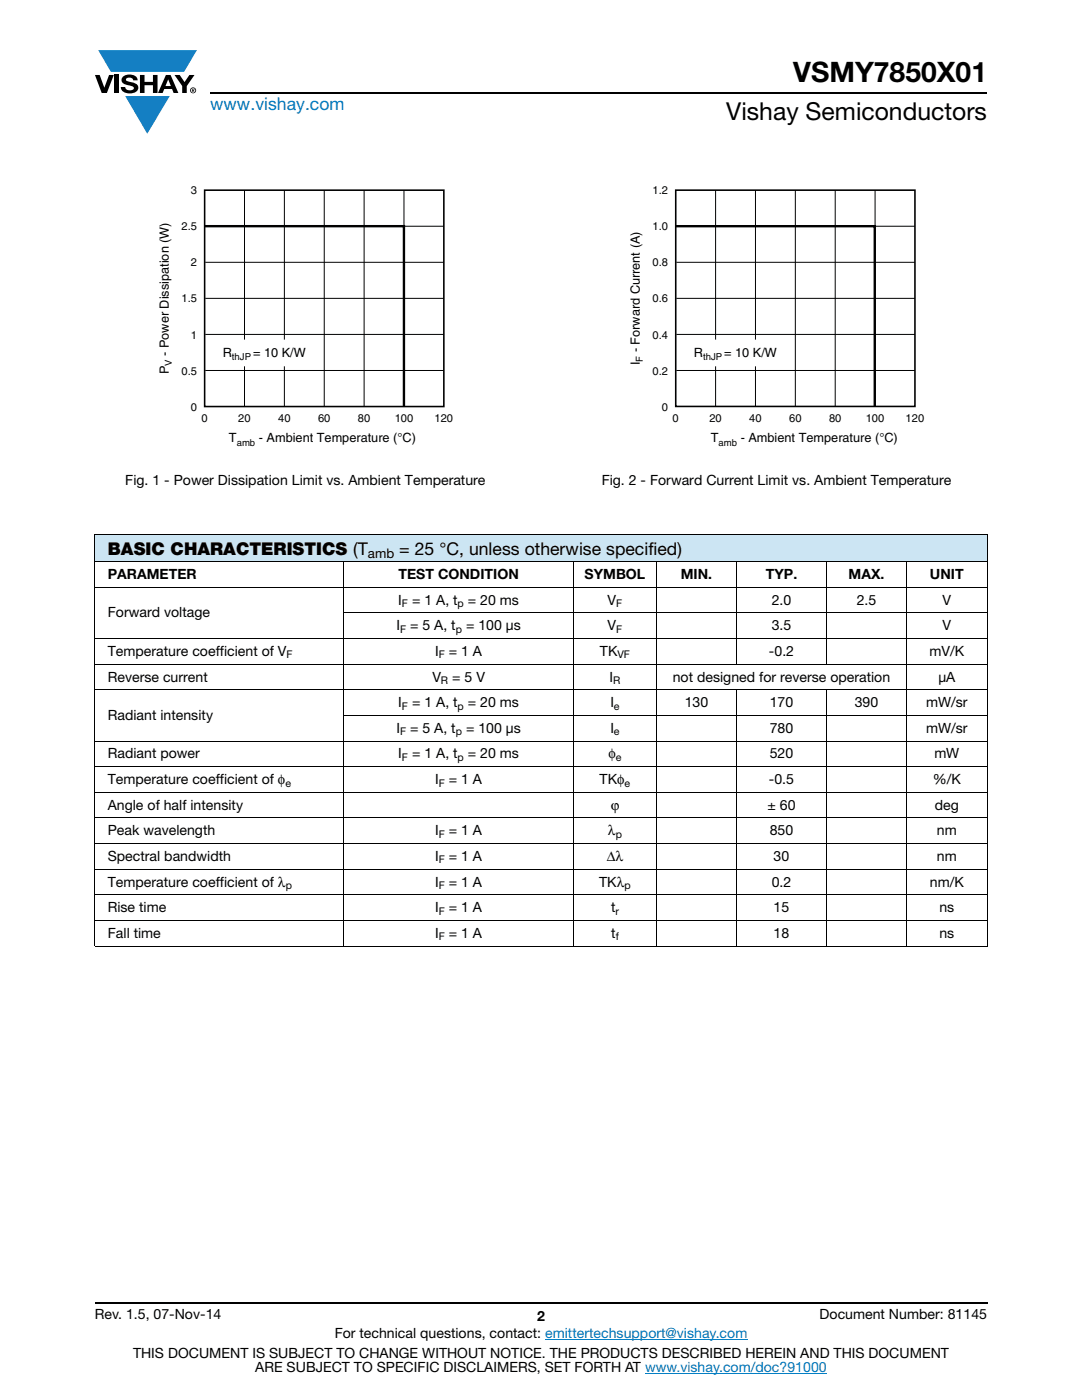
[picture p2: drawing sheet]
<svg xmlns="http://www.w3.org/2000/svg" width="216mm" height="279mm" viewBox="0 0 216 279" stroke-linecap="round" stroke-linejoin="round" font-family="sans-serif">
<defs><g id="words">
<text font-size="5.6" x="158.3" y="16.4">VSMY7850X01</text>
<text font-size="4.9" x="144.9" y="24">Vishay Semiconductors</text>
<text font-size="3.5" fill="#007ec4" x="42" y="21.9">www.vishay.com</text>
<g font-size="3.5">
<text x="21.5" y="110.7">BASIC CHARACTERISTICS (T</text>
<text x="79.7" y="110.7">= 25 °C, unless otherwise specified)</text>
</g>
<g font-size="2.8">
<text x="25" y="96.8">Fig. 1 - Power Dissipation Limit vs. Ambient Temperature</text>
<text x="120.1" y="96.8">Fig. 2 - Forward Current Limit vs. Ambient Temperature</text>
<text x="21.5" y="115.5">PARAMETER</text>
<text x="79.5" y="115.5">TEST CONDITION</text>
<text x="116.6" y="115.5">SYMBOL</text>
<text x="135.8" y="115.5">MIN.</text>
<text x="152.8" y="115.5">TYP.</text>
<text x="169.3" y="115.5">MAX.</text>
<text x="185.6" y="115.5">UNIT</text>
<text x="21.5" y="123.2">Forward voltage</text>
<text x="79.1" y="125.8">I</text>
<text x="79.5" y="120.7">I</text>
<text x="81.8" y="125.8">= 5 A, t</text>
<text x="82.2" y="120.7">= 1 A, t</text>
<text x="93" y="125.8">= 100 μs</text>
<text x="93.3" y="120.7">= 20 ms</text>
<text x="121.2" y="125.8">V</text>
<text x="121.2" y="120.7">V</text>
<text x="154" y="120.7">2.0</text>
<text x="154" y="125.8">3.5</text>
<text x="171" y="120.7">2.5</text>
<text x="188.1" y="120.7">V</text>
<text x="188.1" y="125.8">V</text>
<text x="21.5" y="130.9">Temperature coefficient of V</text>
<text x="86.8" y="130.9">I</text>
<text x="89.6" y="130.9">= 1 A</text>
<text x="119.7" y="130.9">TK</text>
<text x="153.4" y="130.9">-0.2</text>
<text x="185.5" y="130.9">mV/K</text>
<text x="21.5" y="136">Reverse current</text>
<text x="86.3" y="136">V</text>
<text x="90.2" y="136">= 5 V</text>
<text x="121.6" y="136">I</text>
<text x="134.2" y="136">not designed for reverse operation</text>
<text x="187.2" y="136">μA</text>
<text x="21.5" y="143.7">Radiant intensity</text>
<text x="79.5" y="141.1">I</text>
<text x="82.2" y="141.1">= 1 A, t</text>
<text x="93.3" y="141.1">= 20 ms</text>
<text x="121.8" y="141.1">I</text>
<text x="136.6" y="141.1">130</text>
<text x="153.6" y="141.1">170</text>
<text x="170.6" y="141.1">390</text>
<text x="184.8" y="141.1">mW/sr</text>
<text x="79.1" y="146.2">I</text>
<text x="81.8" y="146.2">= 5 A, t</text>
<text x="93" y="146.2">= 100 μs</text>
<text x="121.8" y="146.2">I</text>
<text x="153.6" y="146.2">780</text>
<text x="184.8" y="146.2">mW/sr</text>
<text x="21.5" y="151.4">Radiant power</text>
<text x="79.5" y="151.4">I</text>
<text x="82.2" y="151.4">= 1 A, t</text>
<text x="93.3" y="151.4">= 20 ms</text>
<text x="121.4" y="151.4">φ</text>
<text x="153.6" y="151.4">520</text>
<text x="186.4" y="151.4">mW</text>
<text x="21.5" y="161.6">Angle of half intensity</text>
<text x="21.5" y="156.5">Temperature coefficient of φ</text>
<text x="86.8" y="156.5">I</text>
<text x="89.6" y="156.5">= 1 A</text>
<text x="119.7" y="156.5">TKφ</text>
<text x="121.9" y="161.6">ϕ</text>
<text x="153.1" y="161.6">± 60</text>
<text x="153.4" y="156.5">-0.5</text>
<text x="186.1" y="156.5">%/K</text>
<text x="186.5" y="161.6">deg</text>
<text x="21.5" y="166.7">Peak wavelength</text>
<text x="86.8" y="166.7">I</text>
<text x="89.6" y="166.7">= 1 A</text>
<text x="121.3" y="166.7">λ</text>
<text x="153.6" y="166.7">850</text>
<text x="186.9" y="166.7">nm</text>
<text x="21.5" y="171.8">Spectral bandwidth</text>
<text x="86.8" y="171.8">I</text>
<text x="89.6" y="171.8">= 1 A</text>
<text x="121.1" y="171.8">Δλ</text>
<text x="154.4" y="171.8">30</text>
<text x="186.9" y="171.8">nm</text>
<text x="21.5" y="176.9">Temperature coefficient of λ</text>
<text x="86.8" y="176.9">I</text>
<text x="89.6" y="176.9">= 1 A</text>
<text x="119.6" y="176.9">TKλ</text>
<text x="154" y="176.9">0.2</text>
<text x="185.5" y="176.9">nm/K</text>
<text x="21.5" y="182.1">Rise time</text>
<text x="86.8" y="182.1">I</text>
<text x="89.6" y="182.1">= 1 A</text>
<text x="121.9" y="182.1">t</text>
<text x="154.4" y="182.1">15</text>
<text x="187.5" y="182.1">ns</text>
<text x="21.5" y="187.2">Fall time</text>
<text x="86.8" y="187.2">I</text>
<text x="89.6" y="187.2">= 1 A</text>
<text x="122" y="187.2">t</text>
<text x="154.4" y="187.2">18</text>
<text x="187.5" y="187.2">ns</text>
<text x="18.9" y="263.3">Rev. 1.5, 07-Nov-14</text>
<text x="107.2" y="263.6">2</text>
<text x="163.6" y="263.3">Document Number: 81145</text>
<text x="66.8" y="267.1">For technical questions, contact: emittertechsupport@vishay.com</text>
<text x="26.5" y="271">THIS DOCUMENT IS SUBJECT TO CHANGE WITHOUT NOTICE. THE PRODUCTS DESCRIBED HEREIN AND THIS DOCUMENT</text>
<text x="50.9" y="273.8">ARE SUBJECT TO SPECIFIC DISCLAIMERS, SET FORTH AT www.vishay.com/doc?91000</text>
</g>
<text font-size="2.6" x="73.4" y="111.3">amb</text>
<g font-size="2.5">
<text x="33.7" y="71" transform="rotate(-90 33.7 71)">- Power Dissipation (W)</text>
<text x="44.4" y="71.2">R</text>
<text x="50.5" y="71.2">= 10 K/W</text>
<text x="127.7" y="70.3" transform="rotate(-90 127.7 70.3)">- Forward Current (A)</text>
<text x="138.5" y="71.2">R</text>
<text x="144.5" y="71.2">= 10 K/W</text>
<text x="33.7" y="74.7" transform="rotate(-90 33.7 74.7)">P</text>
<text x="127.7" y="72.9" transform="rotate(-90 127.7 72.9)">I</text>
<text x="45.7" y="88.3">T</text>
<text x="51.6" y="88.3">- Ambient Temperature (°C)</text>
<text x="141.8" y="88.3">T</text>
<text x="147.8" y="88.3">- Ambient Temperature (°C)</text>
</g>
<g font-size="2.2" fill="#050504">
<text x="38.1" y="38.8">3</text>
<text x="130.2" y="38.8">1.2</text>
<text x="36.2" y="46">2.5</text>
<text x="130.2" y="46">1.0</text>
<text x="38.1" y="53.2">2</text>
<text x="130.2" y="53.2">0.8</text>
<text x="36.2" y="60.4">1.5</text>
<text x="130.2" y="60.4">0.6</text>
<text x="38.1" y="67.6">1</text>
<text x="130.2" y="67.6">0.4</text>
<text x="36.2" y="74.8">0.5</text>
<text x="130.2" y="74.8">0.2</text>
<text x="38.1" y="82">0</text>
<text x="132.1" y="82">0</text>
<text x="40.2" y="84.3">0</text>
<text x="47.6" y="84.3">20</text>
<text x="55.5" y="84.3">40</text>
<text x="63.5" y="84.3">60</text>
<text x="71.4" y="84.3">80</text>
<text x="78.8" y="84.3">100</text>
<text x="86.7" y="84.3">120</text>
<text x="134.2" y="84.3">0</text>
<text x="141.6" y="84.3">20</text>
<text x="149.5" y="84.3">40</text>
<text x="157.5" y="84.3">60</text>
<text x="165.4" y="84.3">80</text>
<text x="172.8" y="84.3">100</text>
<text x="180.7" y="84.3">120</text>
</g>
<g font-size="2.1">
<text x="80.2" y="121.2">F</text>
<text x="91.3" y="121.2">p</text>
<text x="123" y="121.2">F</text>
<text x="57.2" y="131.4">F</text>
<text x="79.8" y="126.3">F</text>
<text x="87.6" y="131.4">F</text>
<text x="91" y="126.3">p</text>
<text x="123" y="126.3">F</text>
<text x="123.2" y="131.4">VF</text>
<text x="88" y="136.5">R</text>
<text x="122.4" y="136.5">R</text>
<text x="80.2" y="141.6">F</text>
<text x="91.3" y="141.6">p</text>
<text x="122.5" y="141.6">e</text>
<text x="79.8" y="146.7">F</text>
<text x="91" y="146.7">p</text>
<text x="122.5" y="146.7">e</text>
<text x="80.2" y="151.9">F</text>
<text x="91.3" y="151.9">p</text>
<text x="122.9" y="151.9">e</text>
<text x="56.9" y="157">e</text>
<text x="87.6" y="157">F</text>
<text x="124.6" y="157">e</text>
<text x="87.6" y="167.2">F</text>
<text x="122.9" y="167.2">p</text>
<text x="87.6" y="172.3">F</text>
<text x="57" y="177.4">p</text>
<text x="87.6" y="177.4">F</text>
<text x="124.6" y="177.4">p</text>
<text x="87.6" y="182.6">F</text>
<text x="122.8" y="182.6">r</text>
<text x="87.6" y="187.7">F</text>
<text x="122.9" y="187.7">f</text>
</g>
<g font-size="1.9">
<text x="46.3" y="71.9">thJP</text>
<text x="140.3" y="71.9">thJP</text>
<text x="34.3" y="73" transform="rotate(-90 34.3 73)">V</text>
<text x="128.3" y="72.2" transform="rotate(-90 128.3 72.2)">F</text>
<text x="47.2" y="88.9">amb</text>
<text x="143.4" y="88.9">amb</text>
</g>
</g></defs>
<g fill="#147fc3">
<path d="M19.6 10h19.7l-2.6 4.3h-1.1h-13.5z"/>
<path d="M25 19.2h8.9l-4.5 7.5z"/>
</g>
<g fill="#000">
<path d="M18.9 15h1l.9 2.5 1-2.5h.9l-1.4 3.6h-1zM22.9 15h.9v3.6h-.9zM24.6 15.3a2.1 2.1 0 0 1 2.8 .3l.1 .4h-.9a.79 .79 0 0 0-.7-.5 .79 .79 0 0 0-.8 .4l.3 .3 1 .2a1.08 1.08 0 0 1 1.2 1 1.08 1.08 0 0 1-1.1 1.2 1.73 1.73 0 0 1-2.4-1.2h.9a.96 .96 0 0 0 .8 .6 .96 .96 0 0 0 .9-.4 1.31 1.31 0 0 0-1.2-.6 1.03 1.03 0 0 1-1.1-.6 1.03 1.03 0 0 1 .2-1.1zM27.9 15h.9v1.3h1.7v-1.3h.9v3.6h-.9v-1.6h-1.7v1.6h-.9zM34.8 15h1.1l.9 1.4 1-1.4h1l-1.5 2.2v1.4h-.9v-1.4z"/>
<path d="M33.6 15.9l.5 1.3h-1.1zM33.1 15l-1.6 3.6h1l.3-.8h1.5l.3 .8h1l-1.6-3.6z"/>
<path d="M38.4 17.8h.2v.2h-.2zM38.3 17.7v.7h.1v-.3l.4 .3-.2-.3 .2-.2-.1-.2z"/>
<path d="M38.1 18a.46 .46 0 0 1 .9 0 .46 .46 0 0 1-.9 0zM37.9 18a.6 .6 0 0 0 1.2 0 .6 .6 0 0 0-1.2 0z"/>
</g>
<path d="M42 18.6h155M18.9 260h178.1" fill="none" stroke="#000" stroke-width=".36"/>
<path d="M108.8 267.3h40.3M128.7 274h36.3" fill="none" stroke="#007ec4" stroke-width=".2"/>
<path d="M31.5 36.9h58.9v52.6h-58.9z" fill="#fff"/>
<path d="M48.8 38v43.1M56.7 38v43.1M64.7 38v43.1M72.7 38v43.1M80.6 38v43.1M41 59.5h47.6M41 52.3h47.6M41 45.2h47.6M41 73.9h47.6M41 66.7h47.6" fill="none" stroke="#000" stroke-width=".2"/>
<path d="M40.8 38h47.8v43.1h-47.8z" fill="none" stroke="#000" stroke-width=".32"/>
<path d="M42.7 67.9h18.9v5.1h-18.9z" fill="#fff"/>
<path d="M42.7 67.9h18.9v5.1h-18.9z" fill="none" stroke="#fff" stroke-width=".2"/>
<path d="M40.8 45.1h39.8v36" fill="none" stroke="#000" stroke-width=".48"/>
<path d="M125.5 36.9h58.9v52.6h-58.9z" fill="#fff"/>
<path d="M134.8 38h47.8v43.1h-47.8z" fill="none" stroke="#000" stroke-width=".32"/>
<path d="M134.8 45.1h39.7v36" fill="none" stroke="#000" stroke-width=".48"/>
<path d="M142.8 38v43.1M150.7 38v43.1M158.7 38v43.1M166.7 38v43.1M174.6 38v43.1M135 59.5h47.6M135 52.3h47.6M135 45.2h47.6M135 73.9h47.6M135 66.7h47.6" fill="none" stroke="#000" stroke-width=".2"/>
<path d="M136.7 67.9h18.9v5.1h-18.9z" fill="#fff"/>
<path d="M136.7 67.9h18.9v5.1h-18.9z" fill="none" stroke="#fff" stroke-width=".2"/>
<path d="M18.9 106.6h178.1v5.5h-178.1z" fill="#cce5f3"/>
<g fill="#fff">
<path d="M18.9 112.1h49.7v5.1h-49.7z"/>
<path d="M68.6 112.1h45.9v5.1h-45.9z"/>
<path d="M114.5 112.1h16.5v5.1h-16.5z"/>
<path d="M131 112.1h16v5.1h-16z"/>
<path d="M147 112.1h17.9v5.1h-17.9z"/>
<path d="M164.9 112.1h16v5.1h-16z"/>
<path d="M180.9 112.1h16.1v5.1h-16.1z"/>
</g>
<g fill="none" stroke="#000" stroke-width=".2">
<path d="M18.9 106.6h178.1M18.9 112.1h178.1M18.9 117.2h178.1M18.9 106.7v82M68.6 112v76.9M114.5 112v76.9M131 112v76.9M147 112v20.6M164.9 112v20.6M180.9 112v76.9M197 106.7v82M18.9 127.4h178.1"/>
<path d="M18.9 132.5h178.1M18.9 137.6h178.1M68.5 122.3h128.5M147 137.6v51.3M164.9 137.6v51.3M18.9 147.9h178.1M18.9 153h178.1M18.9 158.1h178.1M68.5 142.8h128.5M18.9 163.2h178.1M18.9 168.4h178.1M18.9 173.5h178.1"/>
<path d="M18.9 178.6h178.1M18.9 183.7h178.1M18.9 188.8h178.1"/>
</g>
<use href="#words"/>
</svg>
